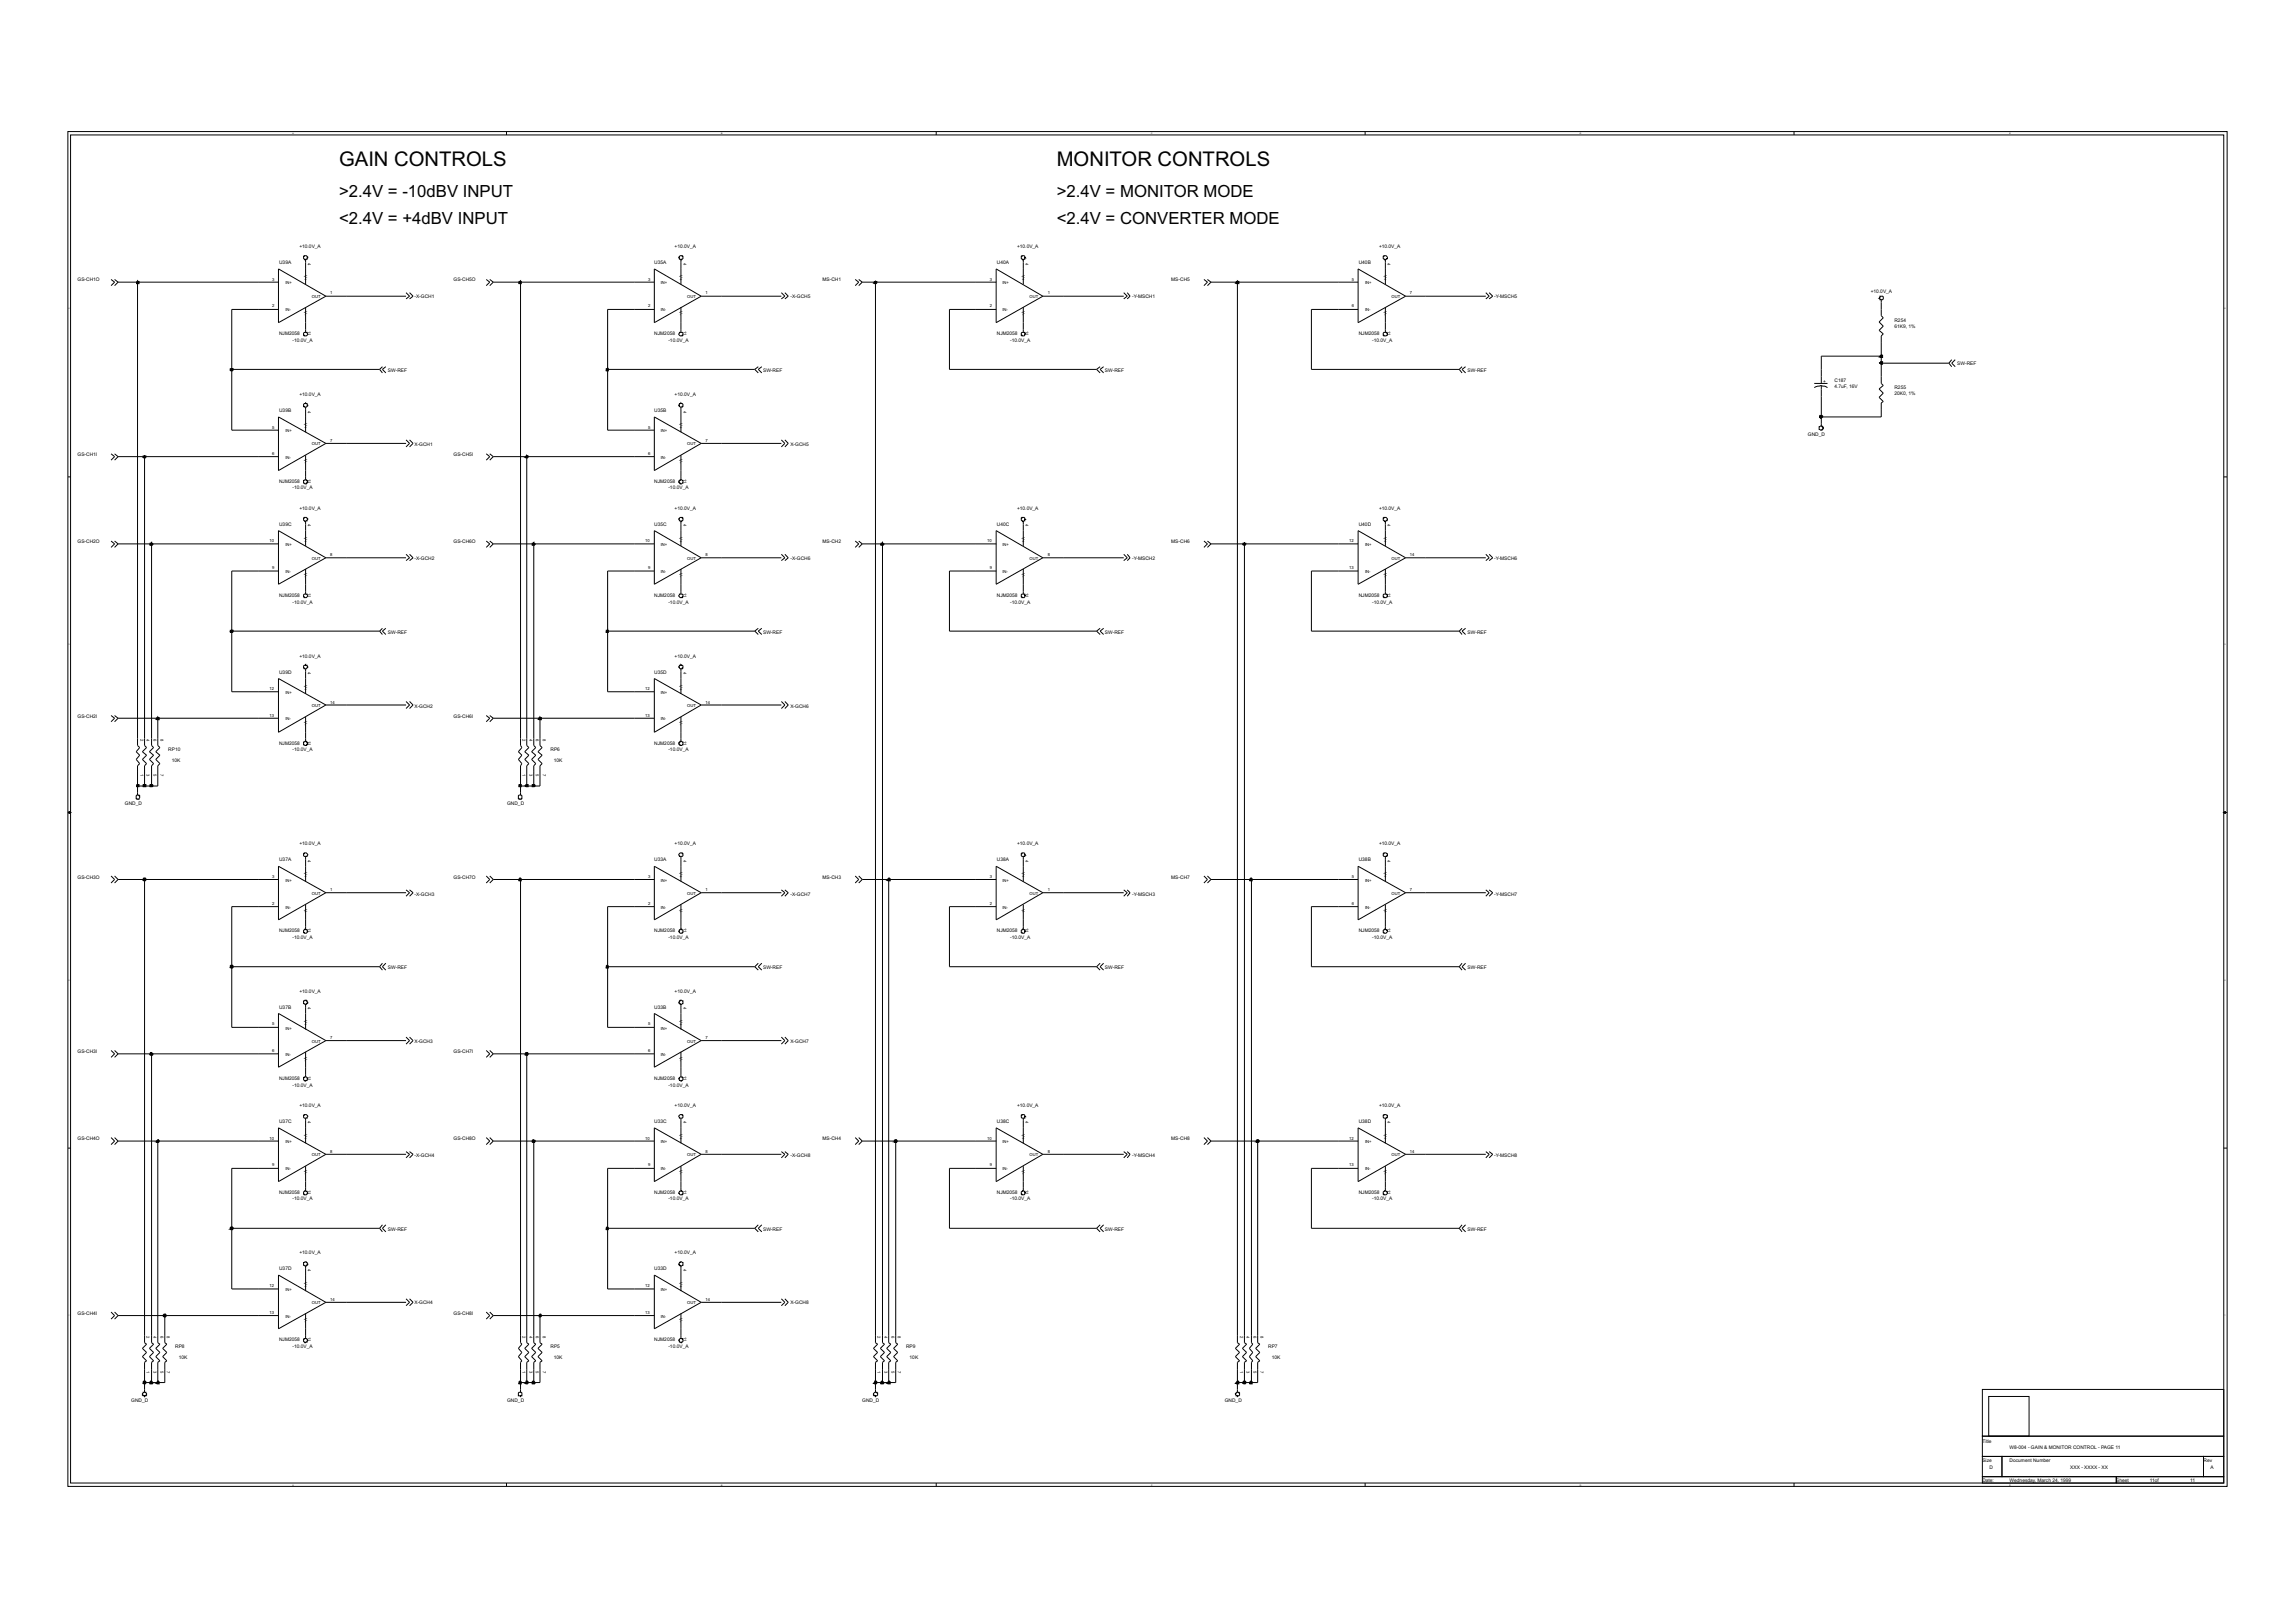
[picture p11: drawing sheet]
<svg xmlns="http://www.w3.org/2000/svg" width="210mm" height="148mm" viewBox="0 0 210 148" stroke-linecap="round" stroke-linejoin="round" font-family="sans-serif">
<defs><g id="words">
<g font-size="1.9" fill="#010202">
<text x="31" y="15.2">GAIN CONTROLS</text>
<text x="96.7" y="15.2">MONITOR CONTROLS</text>
</g>
<g font-size="1.5" fill="#010202">
<text x="31" y="20.5">&lt;2.4V = +4dBV INPUT</text>
<text x="31" y="18">&gt;2.4V = -10dBV INPUT</text>
<text x="96.7" y="18">&gt;2.4V = MONITOR MODE</text>
<text x="96.7" y="20.5">&lt;2.4V = CONVERTER MODE</text>
</g>
<g font-size=".4" fill="#010202">
<text x="27.4" y="22.7">+10.0V_A</text>
<text x="61.7" y="22.7">+10.0V_A</text>
<text x="93.1" y="22.7">+10.0V_A</text>
<text x="126.2" y="22.7">+10.0V_A</text>
<text x="7.1" y="25.7">GS-CH1O</text>
<text x="24.9" y="28.1">2</text>
<text x="24.9" y="25.7">3</text>
<text x="25.5" y="24.2">U39A</text>
<text x="26.1" y="28.5">IN-</text>
<text x="26.1" y="26">IN+</text>
<text x="27.8" y="25.2" transform="rotate(90 27.8 25.2)">V+</text>
<text x="27.8" y="28.5" transform="rotate(90 27.8 28.5)">V-</text>
<text x="28.2" y="24" transform="rotate(90 28.2 24)">4</text>
<text x="28.5" y="27.3">OUT</text>
<text x="30.2" y="26.9">1</text>
<text x="37.9" y="27.3">-X-GCH1</text>
<text x="41.5" y="25.7">GS-CH5O</text>
<text x="59.3" y="28.1">2</text>
<text x="59.3" y="25.7">3</text>
<text x="59.9" y="24.2">U35A</text>
<text x="60.5" y="28.5">IN-</text>
<text x="60.5" y="26">IN+</text>
<text x="62.2" y="25.2" transform="rotate(90 62.2 25.2)">V+</text>
<text x="62.2" y="28.5" transform="rotate(90 62.2 28.5)">V-</text>
<text x="62.6" y="24" transform="rotate(90 62.6 24)">4</text>
<text x="62.9" y="27.3">OUT</text>
<text x="64.5" y="26.9">1</text>
<text x="72.3" y="27.3">-X-GCH5</text>
<text x="75.3" y="25.7">MS-CH1</text>
<text x="90.6" y="28.1">2</text>
<text x="90.6" y="25.7">3</text>
<text x="91.2" y="24.2">U40A</text>
<text x="91.7" y="28.5">IN-</text>
<text x="91.7" y="26">IN+</text>
<text x="93.5" y="25.2" transform="rotate(90 93.5 25.2)">V+</text>
<text x="93.5" y="28.5" transform="rotate(90 93.5 28.5)">V-</text>
<text x="93.8" y="24" transform="rotate(90 93.8 24)">4</text>
<text x="94.2" y="27.3">OUT</text>
<text x="95.9" y="26.9">1</text>
<text x="103.6" y="27.3">-Y-MSCH1</text>
<text x="107.2" y="25.7">MS-CH5</text>
<text x="123.7" y="28.1">6</text>
<text x="123.7" y="25.7">5</text>
<text x="124.3" y="24.2">U40B</text>
<text x="124.9" y="28.5">IN-</text>
<text x="124.9" y="26">IN+</text>
<text x="126.6" y="25.2" transform="rotate(90 126.6 25.2)">V+</text>
<text x="126.6" y="28.5" transform="rotate(90 126.6 28.5)">V-</text>
<text x="127" y="24" transform="rotate(90 127 24)">4</text>
<text x="127.3" y="27.3">OUT</text>
<text x="129" y="26.9">7</text>
<text x="136.7" y="27.3">-Y-MSCH5</text>
<text x="171.2" y="26.8">+10.0V_A</text>
<text x="173.4" y="29.5">R254</text>
<text x="173.4" y="30">61K9, 1%</text>
<text x="25.5" y="30.7">NJM2058</text>
<text x="26.8" y="31.3">-10.0V_A</text>
<text x="28.2" y="30.3" transform="rotate(90 28.2 30.3)">11</text>
<text x="35.5" y="34">SW-REF</text>
<text x="59.9" y="30.7">NJM2058</text>
<text x="61.2" y="31.3">-10.0V_A</text>
<text x="62.6" y="30.3" transform="rotate(90 62.6 30.3)">11</text>
<text x="69.8" y="34">SW-REF</text>
<text x="91.2" y="30.7">NJM2058</text>
<text x="92.4" y="31.3">-10.0V_A</text>
<text x="93.8" y="30.3" transform="rotate(90 93.8 30.3)">11</text>
<text x="101.1" y="34">SW-REF</text>
<text x="124.3" y="30.7">NJM2058</text>
<text x="125.6" y="31.3">-10.0V_A</text>
<text x="127" y="30.3" transform="rotate(90 127 30.3)">11</text>
<text x="134.3" y="34">SW-REF</text>
<text x="166.8" y="35">+</text>
<text x="167.9" y="34.9">C187</text>
<text x="167.9" y="35.5">4.7uF, 16V</text>
<text x="173.4" y="35.6">R255</text>
<text x="179.1" y="33.4">SW-REF</text>
<text x="7.1" y="41.7">GS-CH1I</text>
<text x="24.9" y="41.6">6</text>
<text x="24.9" y="39.2">5</text>
<text x="25.5" y="37.7">U39B</text>
<text x="26.1" y="42">IN-</text>
<text x="26.1" y="39.5">IN+</text>
<text x="27.4" y="36.2">+10.0V_A</text>
<text x="27.8" y="38.7" transform="rotate(90 27.8 38.7)">V+</text>
<text x="28.2" y="37.6" transform="rotate(90 28.2 37.6)">4</text>
<text x="28.5" y="40.7">OUT</text>
<text x="30.2" y="40.4">7</text>
<text x="37.9" y="40.8">X-GCH1</text>
<text x="41.5" y="41.7">GS-CH5I</text>
<text x="59.3" y="41.6">6</text>
<text x="59.3" y="39.2">5</text>
<text x="59.9" y="37.7">U35B</text>
<text x="60.5" y="42">IN-</text>
<text x="60.5" y="39.5">IN+</text>
<text x="61.7" y="36.2">+10.0V_A</text>
<text x="62.2" y="38.7" transform="rotate(90 62.2 38.7)">V+</text>
<text x="62.6" y="37.6" transform="rotate(90 62.6 37.6)">4</text>
<text x="62.9" y="40.7">OUT</text>
<text x="64.5" y="40.4">7</text>
<text x="72.3" y="40.8">X-GCH5</text>
<text x="165.4" y="39.9">GND_D</text>
<text x="173.4" y="36.1">20K0, 1%</text>
<text x="25.5" y="44.2">NJM2058</text>
<text x="26.8" y="44.8">-10.0V_A</text>
<text x="27.4" y="46.6">+10.0V_A</text>
<text x="27.8" y="42" transform="rotate(90 27.8 42)">V-</text>
<text x="28.2" y="43.8" transform="rotate(90 28.2 43.8)">11</text>
<text x="28.2" y="48" transform="rotate(90 28.2 48)">4</text>
<text x="59.9" y="44.2">NJM2058</text>
<text x="61.2" y="44.8">-10.0V_A</text>
<text x="61.7" y="46.6">+10.0V_A</text>
<text x="62.2" y="42" transform="rotate(90 62.2 42)">V-</text>
<text x="62.6" y="43.8" transform="rotate(90 62.6 43.8)">11</text>
<text x="62.6" y="48" transform="rotate(90 62.6 48)">4</text>
<text x="93.1" y="46.6">+10.0V_A</text>
<text x="93.8" y="48" transform="rotate(90 93.8 48)">4</text>
<text x="126.2" y="46.6">+10.0V_A</text>
<text x="127" y="48" transform="rotate(90 127 48)">4</text>
<text x="7.1" y="49.7">GS-CH2O</text>
<text x="24.7" y="49.6">10</text>
<text x="24.9" y="52">9</text>
<text x="25.5" y="48.1">U39C</text>
<text x="26.1" y="52.4">IN-</text>
<text x="26.1" y="49.9">IN+</text>
<text x="27.8" y="49.1" transform="rotate(90 27.8 49.1)">V+</text>
<text x="27.8" y="52.4" transform="rotate(90 27.8 52.4)">V-</text>
<text x="28.5" y="51.2">OUT</text>
<text x="30.2" y="50.8">8</text>
<text x="37.9" y="51.2">-X-GCH2</text>
<text x="41.5" y="49.7">GS-CH6O</text>
<text x="59" y="49.6">10</text>
<text x="59.3" y="52">9</text>
<text x="59.9" y="48.1">U35C</text>
<text x="60.5" y="52.4">IN-</text>
<text x="60.5" y="49.9">IN+</text>
<text x="62.2" y="49.1" transform="rotate(90 62.2 49.1)">V+</text>
<text x="62.2" y="52.4" transform="rotate(90 62.2 52.4)">V-</text>
<text x="62.9" y="51.2">OUT</text>
<text x="64.5" y="50.8">8</text>
<text x="72.3" y="51.2">-X-GCH6</text>
<text x="75.3" y="49.7">MS-CH2</text>
<text x="90.3" y="49.6">10</text>
<text x="90.6" y="52">9</text>
<text x="91.2" y="48.1">U40C</text>
<text x="91.7" y="52.4">IN-</text>
<text x="91.7" y="49.9">IN+</text>
<text x="93.5" y="49.1" transform="rotate(90 93.5 49.1)">V+</text>
<text x="93.5" y="52.4" transform="rotate(90 93.5 52.4)">V-</text>
<text x="94.2" y="51.2">OUT</text>
<text x="95.9" y="50.8">8</text>
<text x="103.6" y="51.2">-Y-MSCH2</text>
<text x="107.2" y="49.7">MS-CH6</text>
<text x="123.4" y="52">13</text>
<text x="123.4" y="49.6">12</text>
<text x="124.3" y="48.1">U40D</text>
<text x="124.9" y="52.4">IN-</text>
<text x="124.9" y="49.9">IN+</text>
<text x="126.6" y="49.1" transform="rotate(90 126.6 49.1)">V+</text>
<text x="126.6" y="52.4" transform="rotate(90 126.6 52.4)">V-</text>
<text x="127.3" y="51.2">OUT</text>
<text x="129" y="50.8">14</text>
<text x="136.7" y="51.2">-Y-MSCH6</text>
<text x="25.5" y="54.6">NJM2058</text>
<text x="26.8" y="55.2">-10.0V_A</text>
<text x="28.2" y="54.2" transform="rotate(90 28.2 54.2)">11</text>
<text x="35.5" y="58">SW-REF</text>
<text x="59.9" y="54.6">NJM2058</text>
<text x="61.2" y="55.2">-10.0V_A</text>
<text x="62.6" y="54.2" transform="rotate(90 62.6 54.2)">11</text>
<text x="69.8" y="58">SW-REF</text>
<text x="91.2" y="54.6">NJM2058</text>
<text x="92.4" y="55.2">-10.0V_A</text>
<text x="93.8" y="54.2" transform="rotate(90 93.8 54.2)">11</text>
<text x="101.1" y="58">SW-REF</text>
<text x="124.3" y="54.6">NJM2058</text>
<text x="125.6" y="55.2">-10.0V_A</text>
<text x="127" y="54.2" transform="rotate(90 127 54.2)">11</text>
<text x="134.3" y="58">SW-REF</text>
<text x="7.1" y="65.6">GS-CH2I</text>
<text x="24.7" y="65.6">13</text>
<text x="24.7" y="63.2">12</text>
<text x="25.5" y="61.6">U39D</text>
<text x="26.1" y="65.9">IN-</text>
<text x="26.1" y="63.5">IN+</text>
<text x="27.4" y="60.2">+10.0V_A</text>
<text x="27.8" y="62.6" transform="rotate(90 27.8 62.6)">V+</text>
<text x="27.8" y="66" transform="rotate(90 27.8 66)">V-</text>
<text x="28.2" y="61.5" transform="rotate(90 28.2 61.5)">4</text>
<text x="28.5" y="64.7">OUT</text>
<text x="30.2" y="64.4">14</text>
<text x="37.9" y="64.7">X-GCH2</text>
<text x="41.5" y="65.6">GS-CH6I</text>
<text x="59" y="65.6">13</text>
<text x="59" y="63.2">12</text>
<text x="59.9" y="61.6">U35D</text>
<text x="60.5" y="65.9">IN-</text>
<text x="60.5" y="63.5">IN+</text>
<text x="61.7" y="60.2">+10.0V_A</text>
<text x="62.2" y="62.6" transform="rotate(90 62.2 62.6)">V+</text>
<text x="62.2" y="66" transform="rotate(90 62.2 66)">V-</text>
<text x="62.6" y="61.5" transform="rotate(90 62.6 61.5)">4</text>
<text x="62.9" y="64.7">OUT</text>
<text x="64.5" y="64.4">14</text>
<text x="72.3" y="64.7">X-GCH6</text>
<text x="12.8" y="67.6" transform="rotate(90 12.8 67.6)">2</text>
<text x="12.8" y="70.8" transform="rotate(90 12.8 70.8)">1</text>
<text x="13.4" y="67.6" transform="rotate(90 13.4 67.6)">4</text>
<text x="13.4" y="70.8" transform="rotate(90 13.4 70.8)">3</text>
<text x="14.1" y="67.6" transform="rotate(90 14.1 67.6)">6</text>
<text x="14.1" y="70.8" transform="rotate(90 14.1 70.8)">5</text>
<text x="14.7" y="67.6" transform="rotate(90 14.7 67.6)">8</text>
<text x="14.7" y="70.8" transform="rotate(90 14.7 70.8)">7</text>
<text x="15.4" y="68.7">RP10</text>
<text x="15.7" y="69.7">10K</text>
<text x="25.5" y="68.1">NJM2058</text>
<text x="26.8" y="68.7">-10.0V_A</text>
<text x="28.2" y="67.7" transform="rotate(90 28.2 67.7)">11</text>
<text x="47.8" y="67.6" transform="rotate(90 47.8 67.6)">2</text>
<text x="47.8" y="70.8" transform="rotate(90 47.8 70.8)">1</text>
<text x="48.5" y="67.6" transform="rotate(90 48.5 67.6)">4</text>
<text x="48.5" y="70.8" transform="rotate(90 48.5 70.8)">3</text>
<text x="49" y="67.6" transform="rotate(90 49 67.6)">6</text>
<text x="49" y="70.8" transform="rotate(90 49 70.8)">5</text>
<text x="49.7" y="67.6" transform="rotate(90 49.7 67.6)">8</text>
<text x="49.7" y="70.8" transform="rotate(90 49.7 70.8)">7</text>
<text x="50.4" y="68.7">RP6</text>
<text x="50.7" y="69.7">10K</text>
<text x="59.9" y="68.1">NJM2058</text>
<text x="61.2" y="68.7">-10.0V_A</text>
<text x="62.6" y="67.7" transform="rotate(90 62.6 67.7)">11</text>
<text x="11.4" y="73.6">GND_D</text>
<text x="27.4" y="77.3">+10.0V_A</text>
<text x="46.4" y="73.6">GND_D</text>
<text x="61.7" y="77.3">+10.0V_A</text>
<text x="93.1" y="77.3">+10.0V_A</text>
<text x="126.2" y="77.3">+10.0V_A</text>
<text x="7.1" y="80.4">GS-CH3O</text>
<text x="24.9" y="82.7">2</text>
<text x="24.9" y="80.3">3</text>
<text x="25.5" y="78.8">U37A</text>
<text x="26.1" y="83.1">IN-</text>
<text x="26.1" y="80.6">IN+</text>
<text x="27.8" y="79.8" transform="rotate(90 27.8 79.8)">V+</text>
<text x="27.8" y="83.1" transform="rotate(90 27.8 83.1)">V-</text>
<text x="28.2" y="78.7" transform="rotate(90 28.2 78.7)">4</text>
<text x="28.5" y="81.8">OUT</text>
<text x="30.2" y="81.5">1</text>
<text x="37.9" y="81.9">-X-GCH3</text>
<text x="41.5" y="80.4">GS-CH7O</text>
<text x="59.3" y="82.7">2</text>
<text x="59.3" y="80.3">3</text>
<text x="59.9" y="78.8">U33A</text>
<text x="60.5" y="83.1">IN-</text>
<text x="60.5" y="80.6">IN+</text>
<text x="62.2" y="79.8" transform="rotate(90 62.2 79.8)">V+</text>
<text x="62.2" y="83.1" transform="rotate(90 62.2 83.1)">V-</text>
<text x="62.6" y="78.7" transform="rotate(90 62.6 78.7)">4</text>
<text x="62.9" y="81.8">OUT</text>
<text x="64.5" y="81.5">1</text>
<text x="72.3" y="81.9">-X-GCH7</text>
<text x="75.3" y="80.4">MS-CH3</text>
<text x="90.6" y="82.7">2</text>
<text x="90.6" y="80.3">3</text>
<text x="91.2" y="78.8">U38A</text>
<text x="91.7" y="83.1">IN-</text>
<text x="91.7" y="80.6">IN+</text>
<text x="93.5" y="79.8" transform="rotate(90 93.5 79.8)">V+</text>
<text x="93.5" y="83.1" transform="rotate(90 93.5 83.1)">V-</text>
<text x="93.8" y="78.7" transform="rotate(90 93.8 78.7)">4</text>
<text x="94.2" y="81.8">OUT</text>
<text x="95.9" y="81.5">1</text>
<text x="103.6" y="81.9">-Y-MSCH3</text>
<text x="107.2" y="80.4">MS-CH7</text>
<text x="123.7" y="82.7">6</text>
<text x="123.7" y="80.3">5</text>
<text x="124.3" y="78.8">U38B</text>
<text x="124.9" y="83.1">IN-</text>
<text x="124.9" y="80.6">IN+</text>
<text x="126.6" y="79.8" transform="rotate(90 126.6 79.8)">V+</text>
<text x="126.6" y="83.1" transform="rotate(90 126.6 83.1)">V-</text>
<text x="127" y="78.7" transform="rotate(90 127 78.7)">4</text>
<text x="127.3" y="81.8">OUT</text>
<text x="129" y="81.5">7</text>
<text x="136.7" y="81.9">-Y-MSCH7</text>
<text x="25.5" y="85.3">NJM2058</text>
<text x="26.8" y="85.9">-10.0V_A</text>
<text x="28.2" y="84.9" transform="rotate(90 28.2 84.9)">11</text>
<text x="35.5" y="88.7">SW-REF</text>
<text x="59.9" y="85.3">NJM2058</text>
<text x="61.2" y="85.9">-10.0V_A</text>
<text x="62.6" y="84.9" transform="rotate(90 62.6 84.9)">11</text>
<text x="69.8" y="88.7">SW-REF</text>
<text x="91.2" y="85.3">NJM2058</text>
<text x="92.4" y="85.9">-10.0V_A</text>
<text x="93.8" y="84.9" transform="rotate(90 93.8 84.9)">11</text>
<text x="101.1" y="88.7">SW-REF</text>
<text x="124.3" y="85.3">NJM2058</text>
<text x="125.6" y="85.9">-10.0V_A</text>
<text x="127" y="84.9" transform="rotate(90 127 84.9)">11</text>
<text x="134.3" y="88.7">SW-REF</text>
<text x="24.9" y="93.8">5</text>
<text x="25.5" y="92.3">U37B</text>
<text x="26.1" y="94.2">IN+</text>
<text x="27.4" y="90.8">+10.0V_A</text>
<text x="27.8" y="93.3" transform="rotate(90 27.8 93.3)">V+</text>
<text x="28.2" y="92.1" transform="rotate(90 28.2 92.1)">4</text>
<text x="28.5" y="95.4">OUT</text>
<text x="30.2" y="95.1">7</text>
<text x="37.9" y="95.4">X-GCH3</text>
<text x="59.3" y="93.8">5</text>
<text x="59.9" y="92.3">U33B</text>
<text x="60.5" y="94.2">IN+</text>
<text x="61.7" y="90.8">+10.0V_A</text>
<text x="62.2" y="93.3" transform="rotate(90 62.2 93.3)">V+</text>
<text x="62.6" y="92.1" transform="rotate(90 62.6 92.1)">4</text>
<text x="62.9" y="95.4">OUT</text>
<text x="64.5" y="95.1">7</text>
<text x="72.3" y="95.4">X-GCH7</text>
<text x="7.1" y="96.3">GS-CH3I</text>
<text x="24.9" y="96.3">6</text>
<text x="25.5" y="98.8">NJM2058</text>
<text x="26.1" y="96.6">IN-</text>
<text x="26.8" y="99.4">-10.0V_A</text>
<text x="27.4" y="101.3">+10.0V_A</text>
<text x="27.8" y="96.7" transform="rotate(90 27.8 96.7)">V-</text>
<text x="28.2" y="98.4" transform="rotate(90 28.2 98.4)">11</text>
<text x="41.5" y="96.3">GS-CH7I</text>
<text x="59.3" y="96.3">6</text>
<text x="59.9" y="98.8">NJM2058</text>
<text x="60.5" y="96.6">IN-</text>
<text x="61.2" y="99.4">-10.0V_A</text>
<text x="61.7" y="101.3">+10.0V_A</text>
<text x="62.2" y="96.7" transform="rotate(90 62.2 96.7)">V-</text>
<text x="62.6" y="98.4" transform="rotate(90 62.6 98.4)">11</text>
<text x="93.1" y="101.3">+10.0V_A</text>
<text x="126.2" y="101.3">+10.0V_A</text>
<text x="7.1" y="104.3">GS-CH4O</text>
<text x="24.7" y="104.3">10</text>
<text x="24.9" y="106.7">9</text>
<text x="25.5" y="102.7">U37C</text>
<text x="26.1" y="107">IN-</text>
<text x="26.1" y="104.6">IN+</text>
<text x="27.8" y="103.7" transform="rotate(90 27.8 103.7)">V+</text>
<text x="27.8" y="107.1" transform="rotate(90 27.8 107.1)">V-</text>
<text x="28.2" y="102.6" transform="rotate(90 28.2 102.6)">4</text>
<text x="28.5" y="105.8">OUT</text>
<text x="30.2" y="105.5">8</text>
<text x="37.9" y="105.8">-X-GCH4</text>
<text x="41.5" y="104.3">GS-CH8O</text>
<text x="59" y="104.3">10</text>
<text x="59.3" y="106.7">9</text>
<text x="59.9" y="102.7">U33C</text>
<text x="60.5" y="107">IN-</text>
<text x="60.5" y="104.6">IN+</text>
<text x="62.2" y="103.7" transform="rotate(90 62.2 103.7)">V+</text>
<text x="62.2" y="107.1" transform="rotate(90 62.2 107.1)">V-</text>
<text x="62.6" y="102.6" transform="rotate(90 62.6 102.6)">4</text>
<text x="62.9" y="105.8">OUT</text>
<text x="64.5" y="105.5">8</text>
<text x="72.3" y="105.8">-X-GCH8</text>
<text x="75.3" y="104.3">MS-CH4</text>
<text x="90.3" y="104.3">10</text>
<text x="90.6" y="106.7">9</text>
<text x="91.2" y="102.7">U38C</text>
<text x="91.7" y="107">IN-</text>
<text x="91.7" y="104.6">IN+</text>
<text x="93.5" y="103.7" transform="rotate(90 93.5 103.7)">V+</text>
<text x="93.5" y="107.1" transform="rotate(90 93.5 107.1)">V-</text>
<text x="93.8" y="102.6" transform="rotate(90 93.8 102.6)">4</text>
<text x="94.2" y="105.8">OUT</text>
<text x="95.9" y="105.5">8</text>
<text x="103.6" y="105.8">-Y-MSCH4</text>
<text x="107.2" y="104.3">MS-CH8</text>
<text x="123.4" y="106.7">13</text>
<text x="123.4" y="104.3">12</text>
<text x="124.3" y="102.7">U38D</text>
<text x="124.9" y="107">IN-</text>
<text x="124.9" y="104.6">IN+</text>
<text x="126.6" y="103.7" transform="rotate(90 126.6 103.7)">V+</text>
<text x="126.6" y="107.1" transform="rotate(90 126.6 107.1)">V-</text>
<text x="127" y="102.6" transform="rotate(90 127 102.6)">4</text>
<text x="127.3" y="105.8">OUT</text>
<text x="129" y="105.5">14</text>
<text x="136.7" y="105.8">-Y-MSCH8</text>
<text x="25.5" y="109.2">NJM2058</text>
<text x="26.8" y="109.8">-10.0V_A</text>
<text x="28.2" y="108.8" transform="rotate(90 28.2 108.8)">11</text>
<text x="35.5" y="112.6">SW-REF</text>
<text x="59.9" y="109.2">NJM2058</text>
<text x="61.2" y="109.8">-10.0V_A</text>
<text x="62.6" y="108.8" transform="rotate(90 62.6 108.8)">11</text>
<text x="69.8" y="112.6">SW-REF</text>
<text x="91.2" y="109.2">NJM2058</text>
<text x="92.4" y="109.8">-10.0V_A</text>
<text x="93.8" y="108.8" transform="rotate(90 93.8 108.8)">11</text>
<text x="101.1" y="112.6">SW-REF</text>
<text x="124.3" y="109.2">NJM2058</text>
<text x="125.6" y="109.8">-10.0V_A</text>
<text x="127" y="108.8" transform="rotate(90 127 108.8)">11</text>
<text x="134.3" y="112.6">SW-REF</text>
<text x="24.7" y="117.7">12</text>
<text x="25.5" y="116.2">U37D</text>
<text x="26.1" y="118.1">IN+</text>
<text x="27.4" y="114.7">+10.0V_A</text>
<text x="27.8" y="117.3" transform="rotate(90 27.8 117.3)">V+</text>
<text x="28.2" y="116.1" transform="rotate(90 28.2 116.1)">4</text>
<text x="28.5" y="119.3">OUT</text>
<text x="30.2" y="119">14</text>
<text x="37.9" y="119.3">X-GCH4</text>
<text x="59" y="117.7">12</text>
<text x="59.9" y="116.2">U33D</text>
<text x="60.5" y="118.1">IN+</text>
<text x="61.7" y="114.7">+10.0V_A</text>
<text x="62.2" y="117.3" transform="rotate(90 62.2 117.3)">V+</text>
<text x="62.6" y="116.1" transform="rotate(90 62.6 116.1)">4</text>
<text x="62.9" y="119.3">OUT</text>
<text x="64.5" y="119">14</text>
<text x="72.3" y="119.3">X-GCH8</text>
<text x="7.1" y="120.3">GS-CH4I</text>
<text x="13.4" y="122.2" transform="rotate(90 13.4 122.2)">2</text>
<text x="13.4" y="125.4" transform="rotate(90 13.4 125.4)">1</text>
<text x="14.1" y="122.2" transform="rotate(90 14.1 122.2)">4</text>
<text x="14.1" y="125.4" transform="rotate(90 14.1 125.4)">3</text>
<text x="14.7" y="122.2" transform="rotate(90 14.7 122.2)">6</text>
<text x="14.7" y="125.4" transform="rotate(90 14.7 125.4)">5</text>
<text x="15.3" y="122.2" transform="rotate(90 15.3 122.2)">8</text>
<text x="15.3" y="125.4" transform="rotate(90 15.3 125.4)">7</text>
<text x="16" y="123.3">RP8</text>
<text x="16.4" y="124.3">10K</text>
<text x="24.7" y="120.2">13</text>
<text x="25.5" y="122.7">NJM2058</text>
<text x="26.1" y="120.5">IN-</text>
<text x="26.8" y="123.3">-10.0V_A</text>
<text x="27.8" y="120.6" transform="rotate(90 27.8 120.6)">V-</text>
<text x="28.2" y="122.3" transform="rotate(90 28.2 122.3)">11</text>
<text x="41.5" y="120.3">GS-CH8I</text>
<text x="47.8" y="122.2" transform="rotate(90 47.8 122.2)">2</text>
<text x="47.8" y="125.4" transform="rotate(90 47.8 125.4)">1</text>
<text x="48.5" y="122.2" transform="rotate(90 48.5 122.2)">4</text>
<text x="48.5" y="125.4" transform="rotate(90 48.5 125.4)">3</text>
<text x="49" y="122.2" transform="rotate(90 49 122.2)">6</text>
<text x="49" y="125.4" transform="rotate(90 49 125.4)">5</text>
<text x="49.7" y="122.2" transform="rotate(90 49.7 122.2)">8</text>
<text x="49.7" y="125.4" transform="rotate(90 49.7 125.4)">7</text>
<text x="50.4" y="123.3">RP5</text>
<text x="50.7" y="124.3">10K</text>
<text x="59" y="120.2">13</text>
<text x="59.9" y="122.7">NJM2058</text>
<text x="60.5" y="120.5">IN-</text>
<text x="61.2" y="123.3">-10.0V_A</text>
<text x="62.2" y="120.6" transform="rotate(90 62.2 120.6)">V-</text>
<text x="62.6" y="122.3" transform="rotate(90 62.6 122.3)">11</text>
<text x="80.3" y="122.2" transform="rotate(90 80.3 122.2)">2</text>
<text x="80.3" y="125.4" transform="rotate(90 80.3 125.4)">1</text>
<text x="80.9" y="122.2" transform="rotate(90 80.9 122.2)">4</text>
<text x="80.9" y="125.4" transform="rotate(90 80.9 125.4)">3</text>
<text x="81.6" y="122.2" transform="rotate(90 81.6 122.2)">6</text>
<text x="81.6" y="125.4" transform="rotate(90 81.6 125.4)">5</text>
<text x="82.1" y="122.2" transform="rotate(90 82.1 122.2)">8</text>
<text x="82.1" y="125.4" transform="rotate(90 82.1 125.4)">7</text>
<text x="82.9" y="123.3">RP9</text>
<text x="83.2" y="124.3">10K</text>
<text x="113.5" y="122.2" transform="rotate(90 113.5 122.2)">2</text>
<text x="113.5" y="125.4" transform="rotate(90 113.5 125.4)">1</text>
<text x="114.1" y="122.2" transform="rotate(90 114.1 122.2)">4</text>
<text x="114.1" y="125.4" transform="rotate(90 114.1 125.4)">3</text>
<text x="114.7" y="122.2" transform="rotate(90 114.7 122.2)">6</text>
<text x="114.7" y="125.4" transform="rotate(90 114.7 125.4)">5</text>
<text x="115.3" y="122.2" transform="rotate(90 115.3 122.2)">8</text>
<text x="115.3" y="125.4" transform="rotate(90 115.3 125.4)">7</text>
<text x="116" y="123.3">RP7</text>
<text x="116.4" y="124.3">10K</text>
<text x="12" y="128.2">GND_D</text>
<text x="46.4" y="128.2">GND_D</text>
<text x="78.9" y="128.2">GND_D</text>
<text x="112.1" y="128.2">GND_D</text>
<text x="181.4" y="131.9">Title</text>
<text x="181.4" y="133.7">Size</text>
<text x="181.4" y="135.6">Date:</text>
<text x="182" y="134.4">D</text>
<text x="183.9" y="132.5">W8-004 - GAIN &amp; MONITOR CONTROL - PAGE 11</text>
<text x="183.9" y="135.6">Wednesday, March 24, 1999</text>
<text x="183.9" y="133.7">Document Number</text>
<text x="189.4" y="134.4">XXX - XXXX - XX</text>
<text x="193.6" y="135.6">Sheet</text>
<text x="196.7" y="135.6">11of</text>
<text x="200.4" y="135.6">11</text>
<text x="201.6" y="133.7">Rev</text>
<text x="202.3" y="134.4">A</text>
</g>
</g></defs>
<path d="M6.2 12h197.6v124h-197.6zM6.5 12.3h197v123.4h-197zM46.3 12v.3M85.7 12v.3M124.9 12v.3M164.2 12v.3M6.2 43.6h.3M203.5 43.6h.3M46.3 135.7v.3M85.7 135.7v.3M124.9 135.7v.3M164.2 135.7v.3" fill="none" stroke="#010202" stroke-width=".09"/>
<path d="M6.3 74.3h.2l-.2 .1z" fill="#010202"/>
<path d="M6.3 74.3h.2l-.2 .1z" fill="none" stroke="#010202" stroke-width=".09"/>
<path d="M203.5 74.3h.1v.1z" fill="#010202"/>
<path d="M6.2 74.3h.3M203.5 74.3h.1v.1zM203.5 74.3h.3" fill="none" stroke="#010202" stroke-width=".09"/>
<path d="M6.3 74.3h.2l-.2 .1z" fill="#010202"/>
<path d="M6.3 74.3h.2l-.2 .1z" fill="none" stroke="#010202" stroke-width=".09"/>
<path d="M203.5 74.3h.1v.1z" fill="#010202"/>
<path d="M203.5 74.3h.1v.1zM6.2 105h.3M203.5 105h.3" fill="none" stroke="#010202" stroke-width=".09"/>
<path d="M6.3 74.3h.2l-.2 .1z" fill="#010202"/>
<path d="M6.3 74.3h.2l-.2 .1z" fill="none" stroke="#010202" stroke-width=".09"/>
<path d="M203.5 74.3h.1v.1z" fill="#010202"/>
<g fill="none" stroke="#010202" stroke-width=".09">
<path d="M23.7 28.3h1.8M23.7 25.8h1.8M23.7 39.3h1.8M25.5 24.6l4.3 2.5-4.3 2.4zM25.5 38.1l4.3 2.5-4.3 2.4zM28 24v2M28 28.1v2.1M28 37.5v2M29.8 27.1h1.9M58 28.3h1.9M58 25.8h1.9M58 39.3h1.9"/>
<path d="M59.9 24.6l4.3 2.5-4.3 2.4zM59.9 38.1l4.3 2.5-4.3 2.4zM62.3 24v2M62.3 28.1v2.1M62.3 37.5v2M64.2 27.1h1.8M78.9 25.8h1.2M89.3 28.3h1.9M89.3 25.8h1.9M91.2 24.6l4.2 2.5-4.2 2.4zM93.6 24v2M93.6 28.1v2.1"/>
<path d="M95.4 27.1h7.4M110.8 25.8h2.4M122.5 28.3h1.8M122.5 25.8h1.8M124.3 24.6l4.3 2.5-4.3 2.4zM126.8 24v2M126.8 28.1v2.1M128.6 27.1h7.4M166 35.1h1.2M166.7 35.3l.5 .2M166.7 35.3l-.7 .2M166.7 33.8v1.3"/>
<path d="M172.1 28.3v.6l.2 .2-.4 .4 .4 .3-.4 .4 .4 .3-.2 .2v.7M172.1 34.4v.7l.2 .2-.4 .3 .4 .4-.4 .3 .4 .4-.2 .2v1.2h-5.4v-2.8M23.7 52.2h1.8M23.7 49.7h1.8M23.7 41.8h1.8M25.5 48.5l4.3 2.5-4.3 2.4zM28 41.6v2M28 48v1.9M28 52v2.1M29.8 51h1.9M29.8 40.6h1.9M58 52.2h1.9"/>
<path d="M58 49.7h1.9M58 41.8h1.9M59.9 48.5l4.3 2.5-4.3 2.4zM62.3 41.6v2M62.3 48v1.9M62.3 52v2.1M64.2 51h1.8M64.2 40.6h1.8M78.9 49.7h1.9M89.3 52.2h1.9M89.3 49.7h1.9M91.2 48.5l4.2 2.5-4.2 2.4z"/>
<path d="M93.6 48v1.9M93.6 52v2.1M95.4 51h7.4M110.8 49.7h3.1M122.5 52.2h1.8M122.5 49.7h1.8M124.3 48.5l4.3 2.5-4.3 2.4zM126.8 48v1.9M126.8 52v2.1M128.6 51h7.4M12.6 67.6v.6l.2 .2-.3 .4 .3 .3-.3 .4 .3 .3-.2 .2v.6M13.2 67.6v.6l.2 .2-.4 .4 .4 .3-.4 .4 .4 .3-.2 .2v.6"/>
<path d="M13.9 67.6v.6l.2 .2-.4 .4 .4 .3-.4 .4 .4 .3-.2 .2v.6M14.4 67.6v.6l.2 .2-.3 .4 .3 .3-.3 .4 .3 .3-.2 .2v.6M23.7 65.7h1.8M23.7 63.3h1.8M25.5 62.1l4.3 2.4-4.3 2.5zM25.5 79.2l4.3 2.5-4.3 2.4zM28 61.4v2.1M28 65.6v2M28 78.6v2M29.8 64.5h1.9M47.6 67.6v.6l.2 .2-.4 .4 .4 .3-.4 .4 .4 .3-.2 .2v.6M48.2 67.6v.6l.2 .2-.4 .4 .4 .3-.4 .4 .4 .3-.2 .2v.6"/>
<path d="M48.8 67.6v.6l.2 .2-.4 .4 .4 .3-.4 .4 .4 .3-.2 .2v.6M49.4 67.6v.6l.2 .2-.4 .4 .4 .3-.4 .4 .4 .3-.2 .2v.6M58 65.7h1.9M58 63.3h1.9M59.9 62.1l4.3 2.4-4.3 2.5zM59.9 79.2l4.3 2.5-4.3 2.4zM62.3 61.4v2.1M62.3 65.6v2M62.3 78.6v2M64.2 64.5h1.8M91.2 79.2l4.2 2.5-4.2 2.4zM93.6 78.6v2"/>
<path d="M124.3 79.2l4.3 2.5-4.3 2.4zM126.8 78.6v2M203.5 74.3h.1v.1zM10.8 80.4h2.4M10.8 96.4h3.1M23.7 82.9h1.8M23.7 80.4h1.8M23.7 96.4h1.8M23.7 94h1.8M25.5 92.7l4.3 2.5-4.3 2.4zM28 82.7v2M28 92.1v2.1"/>
<path d="M28 96.2v2M29.8 81.7h7.4M29.8 95.2h7.4M45.1 80.4h2.5M45.1 96.4h3.1M58 82.9h1.9M58 80.4h1.9M58 96.4h1.9M58 94h1.9M59.9 92.7l4.3 2.5-4.3 2.4zM62.3 82.7v2M62.3 92.1v2.1"/>
<path d="M62.3 96.2v2M64.2 81.7h7.3M64.2 95.2h7.3M89.3 82.9h1.9M89.3 80.4h1.9M93.6 82.7v2M95.4 81.7h7.4M110.8 80.4h3.7M122.5 82.9h1.8M122.5 80.4h1.8M126.8 82.7v2M128.6 81.7h7.4"/>
<path d="M10.8 104.4h3.6M23.7 106.9h1.8M23.7 104.4h1.8M23.7 117.9h1.8M25.5 103.2l4.3 2.4-4.3 2.5zM25.5 116.6l4.3 2.5-4.3 2.4zM28 102.5v2.1M28 106.7v2M28 116.1v2M29.8 105.6h7.4M29.8 119.1h7.4M45.1 104.4h3.7"/>
<path d="M58 106.9h1.9M58 104.4h1.9M58 117.9h1.9M59.9 103.2l4.3 2.4-4.3 2.5zM59.9 116.6l4.3 2.5-4.3 2.4zM62.3 102.5v2.1M62.3 106.7v2M62.3 116.1v2M64.2 105.6h7.3M64.2 119.1h7.3M78.9 104.4h3.1M89.3 106.9h1.9"/>
<path d="M89.3 104.4h1.9M91.2 103.2l4.2 2.4-4.2 2.5zM93.6 102.5v2.1M93.6 106.7v2M95.4 105.6h7.4M110.8 104.4h4.3M122.5 106.9h1.8M122.5 104.4h1.8M124.3 103.2l4.3 2.4-4.3 2.5zM126.8 102.5v2.1M126.8 106.7v2M128.6 105.6h7.4"/>
<path d="M10.8 120.3h4.3M13.2 122.2v.6l.2 .2-.4 .3 .4 .4-.4 .4 .4 .4-.2 .1v.6M13.9 122.2v.6l.2 .2-.4 .3 .4 .4-.4 .4 .4 .4-.2 .1v.6M14.4 122.2v.6l.2 .2-.3 .3 .3 .4-.3 .4 .3 .4-.2 .1v.6M15.1 122.2v.6l.2 .2-.4 .3 .4 .4-.4 .4 .4 .4-.2 .1v.6M23.7 120.3h1.8M28 120.1v2.1M45.1 120.3h4.3M47.6 122.2v.6l.2 .2-.4 .3 .4 .4-.4 .4 .4 .4-.2 .1v.6M48.2 122.2v.6l.2 .2-.4 .3 .4 .4-.4 .4 .4 .4-.2 .1v.6M48.8 122.2v.6l.2 .2-.4 .3 .4 .4-.4 .4 .4 .4-.2 .1v.6M49.4 122.2v.6l.2 .2-.4 .3 .4 .4-.4 .4 .4 .4-.2 .1v.6"/>
<path d="M58 120.3h1.9M62.3 120.1v2.1M80.1 122.2v.6l.2 .2-.4 .3 .4 .4-.4 .4 .4 .4-.2 .1v.6M80.8 122.2v.6l.1 .2-.3 .3 .3 .4-.3 .4 .3 .4-.1 .1v.6M81.3 122.2v.6l.2 .2-.4 .3 .4 .4-.4 .4 .4 .4-.2 .1v.6M82 122.2v.6l.1 .2-.3 .3 .3 .4-.3 .4 .3 .4-.1 .1v.6M113.2 122.2v.6l.2 .2-.4 .3 .4 .4-.4 .4 .4 .4-.2 .1v.6M113.9 122.2v.6l.2 .2-.4 .3 .4 .4-.4 .4 .4 .4-.2 .1v.6M114.5 122.2v.6l.1 .2-.3 .3 .3 .4-.3 .4 .3 .4-.1 .1v.6M115.1 122.2v.6l.2 .2-.4 .3 .4 .4-.4 .4 .4 .4-.2 .1v.6M181.4 127.1h22.1v4.3h-22.1zM181.4 131.4h22.1v1.8h-22.1z"/>
<path d="M181.4 133.2h1.8v1.9h-1.8zM181.4 135.1h12.2v.6h-12.2zM183.2 133.2h18.4v1.9h-18.4zM193.6 135.1h9.9v.6h-9.9zM201.6 133.2h1.9v1.9h-1.9z"/>
</g>
<path d="M166.5 38h.2a.14 .14 0 0 1 0 .2 .14 .14 0 0 1-.2 0l.2-.1h-.2z" fill="#010202"/>
<g fill="none" stroke="#010202" stroke-width=".09">
<path d="M10.8 25.8h1.8M31.7 27.1h5.5M45.1 25.8h2.5M66 27.1h5.5M166.5 38h.2a.14 .14 0 0 1 0 .2 .14 .14 0 0 1-.2 0l.2-.1h-.2zM166.7 38.1v.6M172.1 27.7v.6M10.8 49.7h3.1M10.8 41.8h2.4M31.7 51h5.5M31.7 40.6h5.5M45.1 49.7h3.7"/>
<path d="M45.1 41.8h3.1M66 51h5.5M66 40.6h5.5M10.8 65.7h3.6M12.6 70.6v1.3h.6M31.7 64.5h5.5M45.1 65.7h4.3M66 64.5h5.5"/>
</g>
<path d="M12.5 71.8h.2v.2h-.2l.1-.1z" fill="#010202"/>
<path d="M12.5 71.8h.2v.2h-.2l.1-.1zM12.6 71.9v.6M13.9 70.6v1.3M14.4 70.6v1.3" fill="none" stroke="#010202" stroke-width=".09"/>
<path d="M13.7 71.8h.2l.1 .1-.3 .1 .2-.1h-.2z" fill="#010202"/>
<path d="M13.2 70.6v1.3M13.7 71.8h.2l.1 .1-.3 .1 .2-.1h-.2zM13.9 71.9h.5" fill="none" stroke="#010202" stroke-width=".09"/>
<path d="M13.1 71.8h.3v.2h-.3l.1-.1h-.1z" fill="#010202"/>
<path d="M13.1 71.8h.3v.2h-.3l.1-.1h-.1zM13.2 71.9h.7M14.4 65.7v1.9" fill="none" stroke="#010202" stroke-width=".09"/>
<path d="M14.4 65.6h.2v.2h-.3l.1-.1-.1 .1z" fill="#010202"/>
<path d="M13.9 49.7v17.9M14.4 65.6h.2v.2h-.3l.1-.1-.1 .1zM14.4 65.7h9.3" fill="none" stroke="#010202" stroke-width=".09"/>
<path d="M13.7 49.7l.2-.1 .1 .2-.3 .1 .2-.2-.2 .1z" fill="#010202"/>
<path d="M12.6 25.8v41.8M13.7 49.7l.2-.1 .1 .2-.3 .1 .2-.2-.2 .1zM13.9 49.7h9.8" fill="none" stroke="#010202" stroke-width=".09"/>
<path d="M12.6 25.7h.1v.2h-.2z" fill="#010202"/>
<path d="M12.6 25.7h.1v.2h-.2zM13.2 41.8v25.8" fill="none" stroke="#010202" stroke-width=".09"/>
<path d="M13.1 41.7l.1-.1 .2 .1v.1l-.2 .1-.1-.1h.1h-.1z" fill="#010202"/>
<path d="M12.6 25.8h11.1M13.1 41.7l.1-.1 .2 .1v.1l-.2 .1-.1-.1h.1h-.1zM13.2 41.8h10.5M47.6 70.6v1.9M47.6 71.9h.6" fill="none" stroke="#010202" stroke-width=".09"/>
<path d="M47.5 71.8h.2v.2h-.2l.1-.1h-.1z" fill="#010202"/>
<path d="M47.5 71.8h.2v.2h-.2l.1-.1h-.1zM48.8 70.6v1.3M49.4 70.6v1.3" fill="none" stroke="#010202" stroke-width=".09"/>
<path d="M48.7 71.8h.2l.1 .1-.3 .1 .1-.1h-.1z" fill="#010202"/>
<path d="M48.2 70.6v1.3M48.7 71.8h.2l.1 .1-.3 .1 .1-.1h-.1zM48.8 71.9h.6" fill="none" stroke="#010202" stroke-width=".09"/>
<path d="M48.1 71.8h.2v.2h-.2v-.1h.1h-.1z" fill="#010202"/>
<path d="M48.1 71.8h.2v.2h-.2v-.1h.1h-.1zM48.2 71.9h.6M49.4 65.7v1.9" fill="none" stroke="#010202" stroke-width=".09"/>
<path d="M49.4 65.6h.1v.2h-.2l.1-.1-.1 .1z" fill="#010202"/>
<path d="M48.8 49.7v17.9M49.4 65.6h.1v.2h-.2l.1-.1-.1 .1z" fill="none" stroke="#010202" stroke-width=".09"/>
<path d="M48.7 49.7a.14 .14 0 0 1 .2 0 .14 .14 0 0 1 0 .2h-.2l.1-.2-.1 .1z" fill="#010202"/>
<path d="M47.6 25.8v41.8M48.7 49.7a.14 .14 0 0 1 .2 0 .14 .14 0 0 1 0 .2h-.2l.1-.2-.1 .1z" fill="none" stroke="#010202" stroke-width=".09"/>
<path d="M47.5 25.7h.1l.1 .2h-.2l.1-.1-.1 .1z" fill="#010202"/>
<path d="M47.5 25.7h.1l.1 .2h-.2l.1-.1-.1 .1zM48.2 41.8v25.8" fill="none" stroke="#010202" stroke-width=".09"/>
<path d="M48.1 41.8l.1-.2 .1 .1v.1l-.2 .1v-.1h.1h-.1z" fill="#010202"/>
<path d="M47.6 25.8h10.4M48.1 41.8l.1-.2 .1 .1v.1l-.2 .1v-.1h.1h-.1zM48.2 41.8h9.8M48.8 49.7h9.2M49.4 65.7h8.6M13.2 80.4v41.8M13.2 125.2v1.3" fill="none" stroke="#010202" stroke-width=".09"/>
<path d="M13.2 80.3l.2 .1-.1 .2-.2-.1 .1-.1-.1 .1z" fill="#010202"/>
<path d="M13.2 80.3l.2 .1-.1 .2-.2-.1 .1-.1-.1 .1zM13.9 125.2v1.3" fill="none" stroke="#010202" stroke-width=".09"/>
<path d="M13.7 126.4l.2-.1 .1 .2-.3 .1 .2-.1h-.2z" fill="#010202"/>
<path d="M13.2 126.5h.7M13.7 126.4l.2-.1 .1 .2-.3 .1 .2-.1h-.2z" fill="none" stroke="#010202" stroke-width=".09"/>
<path d="M13.1 126.4l.2-.1 .1 .2-.2 .1-.1-.1h.1h-.1z" fill="#010202"/>
<path d="M13.9 96.4v25.8M13.1 126.4l.2-.1 .1 .2-.2 .1-.1-.1h.1h-.1z" fill="none" stroke="#010202" stroke-width=".09"/>
<path d="M13.7 96.3a.14 .14 0 0 1 .2 0 .14 .14 0 0 1 0 .2h-.2l.2-.1-.2 .1z" fill="#010202"/>
<path d="M13.7 96.3a.14 .14 0 0 1 .2 0 .14 .14 0 0 1 0 .2h-.2l.2-.1-.2 .1zM15.1 120.3v1.9" fill="none" stroke="#010202" stroke-width=".09"/>
<path d="M14.9 120.3l.2-.1 .1 .2-.2 .1-.1-.2h.2z" fill="#010202"/>
<path d="M14.4 104.4v17.8M13.2 126.5v.6M13.9 126.5h1.2M14.9 120.3l.2-.1 .1 .2-.2 .1-.1-.2h.2z" fill="none" stroke="#010202" stroke-width=".09"/>
<path d="M14.4 104.3h.1l.1 .1-.2 .1-.1-.1h.1h-.1z" fill="#010202"/>
<path d="M14.4 104.3h.1l.1 .1-.2 .1-.1-.1h.1h-.1zM14.4 125.2v1.3" fill="none" stroke="#010202" stroke-width=".09"/>
<path d="M14.4 126.4v-.1l.2 .1v.2l-.3-.1h.1h-.1z" fill="#010202"/>
<path d="M13.2 80.4h10.5M13.9 96.4h9.8M47.6 80.4v41.8M14.4 104.4h9.3M14.4 126.4v-.1l.2 .1v.2l-.3-.1h.1h-.1zM15.1 125.2v1.3M15.1 120.3h8.6M47.6 125.2v1.3" fill="none" stroke="#010202" stroke-width=".09"/>
<path d="M47.6 80.3l.1 .1v.2h-.2l.1-.2-.1 .1z" fill="#010202"/>
<path d="M47.6 80.3l.1 .1v.2h-.2l.1-.2-.1 .1zM48.2 125.2v1.3" fill="none" stroke="#010202" stroke-width=".09"/>
<path d="M48.1 126.3l.2 .1v.2l-.2-.1h.1h-.1z" fill="#010202"/>
<path d="M47.6 126.5h.6M48.1 126.3l.2 .1v.2l-.2-.1h.1h-.1z" fill="none" stroke="#010202" stroke-width=".09"/>
<path d="M47.6 126.3l.1 .1v.2h-.2l.1-.1h-.1z" fill="#010202"/>
<path d="M48.2 96.4v25.8M47.6 126.3l.1 .1v.2h-.2l.1-.1h-.1z" fill="none" stroke="#010202" stroke-width=".09"/>
<path d="M48.1 96.3h.2v.2h-.2l.1-.1-.1 .1z" fill="#010202"/>
<path d="M48.1 96.3h.2v.2h-.2l.1-.1-.1 .1zM49.4 120.3v1.9" fill="none" stroke="#010202" stroke-width=".09"/>
<path d="M49.4 120.2l.1 .1v.1l-.2 .1v-.2h.1h-.1z" fill="#010202"/>
<path d="M48.8 104.4v17.8M47.6 126.5v.6M48.2 126.5h1.2M49.4 120.2l.1 .1v.1l-.2 .1v-.2h.1h-.1z" fill="none" stroke="#010202" stroke-width=".09"/>
<path d="M48.7 104.3h.1h.2v.1l-.2 .1-.1-.1h.1h-.1z" fill="#010202"/>
<path d="M48.7 104.3h.1h.2v.1l-.2 .1-.1-.1h.1h-.1zM48.8 125.2v1.3" fill="none" stroke="#010202" stroke-width=".09"/>
<path d="M48.7 126.4l.1-.1 .2 .2-.3 .1 .1-.1h-.1z" fill="#010202"/>
<path d="M47.6 80.4h10.4M48.2 96.4h9.8M48.8 104.4h9.2M48.7 126.4l.1-.1 .2 .2-.3 .1 .1-.1h-.1zM49.4 125.2v1.3M49.4 120.3h8.6M81.3 125.2v1.3h.7" fill="none" stroke="#010202" stroke-width=".09"/>
<path d="M81.3 126.3l.2 .1v.2l-.3-.1h.1h-.1z" fill="#010202"/>
<path d="M80.8 125.2v1.3M81.3 126.3l.2 .1v.2l-.3-.1h.1h-.1z" fill="none" stroke="#010202" stroke-width=".09"/>
<path d="M80.6 126.4l.2-.1 .1 .2-.3 .1 .2-.1h-.2z" fill="#010202"/>
<path d="M82 104.4v17.8M80.6 126.4l.2-.1 .1 .2-.3 .1 .2-.1h-.2z" fill="none" stroke="#010202" stroke-width=".09"/>
<path d="M81.8 104.3h.2l.1 .1-.2 .1-.1-.1h.2h-.2z" fill="#010202"/>
<path d="M81.8 104.3h.2l.1 .1-.2 .1-.1-.1h.2h-.2zM80.1 126.5h.7" fill="none" stroke="#010202" stroke-width=".09"/>
<path d="M80 126.3l.2 .1v.2l-.2-.1h.1h-.1z" fill="#010202"/>
<path d="M78.9 80.4h2.4v41.8M80 126.3l.2 .1v.2l-.2-.1h.1h-.1zM80.1 125.2v1.9M80.8 126.5h.5M82 125.2v1.3" fill="none" stroke="#010202" stroke-width=".09"/>
<path d="M81.3 80.3l.2 .1v.2l-.3-.1 .1-.1-.1 .1z" fill="#010202"/>
<path d="M80.8 49.7v72.5M81.3 80.3l.2 .1v.2l-.3-.1 .1-.1-.1 .1z" fill="none" stroke="#010202" stroke-width=".09"/>
<path d="M80.6 49.7a.14 .14 0 0 1 .2 0 .14 .14 0 0 1 0 .2h-.2l.2-.2-.2 .1z" fill="#010202"/>
<path d="M80.1 25.8v96.4M80.6 49.7a.14 .14 0 0 1 .2 0 .14 .14 0 0 1 0 .2h-.2l.2-.2-.2 .1z" fill="none" stroke="#010202" stroke-width=".09"/>
<path d="M80.1 25.7h.1v.2h-.2l.1-.1-.1 .1z" fill="#010202"/>
<path d="M80.1 25.7h.1v.2h-.2l.1-.1-.1 .1zM115.1 104.4v17.8" fill="none" stroke="#010202" stroke-width=".09"/>
<path d="M115 104.3h.1l.1 .1-.2 .1v-.1h.1h-.1z" fill="#010202"/>
<path d="M115 104.3h.1l.1 .1-.2 .1v-.1h.1h-.1zM113.2 125.2v1.9M113.2 126.5h.7" fill="none" stroke="#010202" stroke-width=".09"/>
<path d="M113.2 126.3l.2 .1v.2l-.3-.1h.1h-.1z" fill="#010202"/>
<path d="M113.2 126.3l.2 .1v.2l-.3-.1h.1h-.1zM113.9 125.2v1.3" fill="none" stroke="#010202" stroke-width=".09"/>
<path d="M113.8 126.3l.2 .1-.1 .2-.2-.1h.2h-.2z" fill="#010202"/>
<path d="M113.8 126.3l.2 .1-.1 .2-.2-.1h.2h-.2zM114.5 125.2v1.3" fill="none" stroke="#010202" stroke-width=".09"/>
<path d="M114.4 126.4l.1-.1 .1 .3h-.2l.1-.1h-.1z" fill="#010202"/>
<path d="M114.5 80.4v41.8M114.4 126.4l.1-.1 .1 .3h-.2l.1-.1h-.1zM115.1 125.2v1.3h-1.2" fill="none" stroke="#010202" stroke-width=".09"/>
<path d="M114.5 80.3l.1 .1v.2h-.2l.1-.2-.1 .1z" fill="#010202"/>
<path d="M113.9 49.7v72.5M114.5 80.3l.1 .1v.2h-.2l.1-.2-.1 .1z" fill="none" stroke="#010202" stroke-width=".09"/>
<path d="M113.7 49.7h.2v-.1v.1h.1v.1l-.2 .1-.1-.1 .2-.1-.2 .1z" fill="#010202"/>
<path d="M113.2 25.8v96.4M113.7 49.7h.2v-.1v.1h.1v.1l-.2 .1-.1-.1 .2-.1-.2 .1z" fill="none" stroke="#010202" stroke-width=".09"/>
<path d="M113.2 25.7h.2v.2h-.3l.1-.1-.1 .1z" fill="#010202"/>
<path d="M55.6 39.3h2.4M113.2 25.7h.2v.2h-.3l.1-.1-.1 .1zM21.2 82.9v5.5" fill="none" stroke="#010202" stroke-width=".09"/>
<path d="M21.1 88.3l.2 .1v.2l-.2-.1 .1-.1-.1 .1z" fill="#010202"/>
<path d="M172.1 31.4v1.8M21.1 88.3l.2 .1v.2l-.2-.1 .1-.1-.1 .1z" fill="none" stroke="#010202" stroke-width=".09"/>
<path d="M172.1 33.1h.2l-.1 .2-.2-.1h.1h-.1z" fill="#010202"/>
<path d="M172.1 33.1h.2l-.1 .2-.2-.1h.1h-.1zM55.6 82.9v5.5" fill="none" stroke="#010202" stroke-width=".09"/>
<path d="M55.5 88.3l.2 .1v.2h-.2l.1-.2-.1 .1z" fill="#010202"/>
<path d="M55.6 52.2v5.5M55.5 88.3l.2 .1v.2h-.2l.1-.2-.1 .1z" fill="none" stroke="#010202" stroke-width=".09"/>
<path d="M55.5 57.7l.1-.1 .1 .1v.2h-.2l.1-.2-.1 .1z" fill="#010202"/>
<path d="M166.7 32.6v1.2M172.1 33.2h6.2M21.2 52.2v5.5M55.5 57.7l.1-.1 .1 .1v.2h-.2l.1-.2-.1 .1zM55.6 57.7h13.5M21.2 88.4h13.5M55.6 112.4h13.5" fill="none" stroke="#010202" stroke-width=".09"/>
<path d="M21.1 57.7l.1-.1 .1 .1v.1l-.2 .1v-.1l.1-.1-.1 .1z" fill="#010202"/>
<path d="M21.2 28.3h2.5M21.1 57.7l.1-.1 .1 .1v.1l-.2 .1v-.1l.1-.1-.1 .1zM21.2 57.7v5.6M21.2 94h2.5M21.2 106.9v5.5h13.5M55.6 117.9h2.4" fill="none" stroke="#010202" stroke-width=".09"/>
<path d="M21.1 112.3l.2-.1v.2l-.2 .1v-.1h.1h-.1z" fill="#010202"/>
<path d="M21.2 39.3h2.5M21.2 33.8h13.5M55.6 57.7v5.6M21.2 63.3h2.5M21.2 82.9h2.5M55.6 82.9h2.4M21.1 112.3l.2-.1v.2l-.2 .1v-.1h.1h-.1zM21.2 112.4v5.5M21.2 106.9h2.5M55.6 106.9v11" fill="none" stroke="#010202" stroke-width=".09"/>
<path d="M55.5 112.3v-.1l.2 .1v.2h-.2l.1-.1h-.1z" fill="#010202"/>
<path d="M166.7 32.6h5.4M21.2 52.2h2.5M55.5 112.3v-.1l.2 .1v.2h-.2l.1-.1h-.1z" fill="none" stroke="#010202" stroke-width=".09"/>
<path d="M172.1 32.5h.2v.2l-.3-.1h.1h-.1z" fill="#010202"/>
<path d="M58 28.3h-2.4v5.5h13.5M172.1 32.5h.2v.2l-.3-.1h.1h-.1zM172.1 33.2v1.2M21.2 57.7h13.5M21.2 88.4v5.6M55.6 88.4h13.5M55.6 94h2.4M55.6 106.9h2.4" fill="none" stroke="#010202" stroke-width=".09"/>
<path d="M55.5 33.7h.1h.1v.2h-.2l.1-.1-.1 .1z" fill="#010202"/>
<path d="M21.2 28.3v11M55.5 33.7h.1h.1v.2h-.2l.1-.1-.1 .1zM55.6 33.8v5.5M86.9 28.3h2.4M55.6 52.2h2.4M55.6 63.3h2.4M55.6 88.4v5.6M21.2 117.9h2.5" fill="none" stroke="#010202" stroke-width=".09"/>
<path d="M21.1 33.7h.1h.1v.2h-.2l.1-.1-.1 .1z" fill="#010202"/>
<g fill="none" stroke="#010202" stroke-width=".09">
<path d="M10.2 25.6l.3 .2-.3 .3M10.5 25.6l.3 .2-.3 .3M21.1 33.7h.1h.1v.2h-.2l.1-.1-.1 .1zM27.8 23.4h.2a.2 .2 0 0 1 .1 .3 .2 .2 0 0 1-.3-.1zM27.8 30.4h.3l.1 .2-.2 .1h-.2zM27.8 36.9h.2h.1l.1 .2-.2 .1h-.2zM28 23.8v.2M28 30.2v.2M28 37.2v.3M35 33.5l-.3 .3 .3 .3M35.3 33.5l-.3 .3 .3 .3M37.2 26.8l.3 .3-.3 .2"/>
<path d="M37.5 26.8l.3 .3-.3 .2M44.5 25.6l.3 .2-.3 .3M44.8 25.6l.3 .2-.3 .3M62.2 36.9h.1l.2 .1-.1 .2h-.2l-.1-.1zM62.2 23.4h.2a.19 .19 0 0 1 0 .3 .19 .19 0 0 1-.3-.2zM62.2 30.4l.3 .1-.1 .2h-.2l-.1-.1zM62.3 23.8v.2M62.3 30.2v.2M62.3 37.2v.3M69.4 33.5l-.3 .3 .3 .3M69.7 33.5l-.3 .3 .3 .3M71.5 26.8l.3 .3-.3 .2"/>
<path d="M71.8 26.8l.3 .3-.3 .2M78.3 25.6l.3 .2-.3 .3M78.6 25.6l.3 .2-.3 .3M80.1 25.8h9.2M86.9 28.3v5.5h13.4M93.4 23.4h.3l.1 .2v.1l-.2 .1-.2-.2zM93.5 30.4h.3v.1l-.1 .2h-.3zM93.6 23.8v.2M93.6 30.2v.2M100.3 33.8l.4 .3M100.7 33.5l-.4 .3M101 33.5l-.3 .3 .3 .3"/>
<path d="M102.8 26.8l.3 .3-.3 .2M103.1 26.8l.3 .3-.3 .2M110.2 25.6l.3 .2-.3 .3M110.5 25.6l.3 .2-.3 .3M113.2 25.8h9.3M122.5 28.3h-2.5v5.5h13.5M126.6 23.4h.2a.2 .2 0 0 1 .1 .3 .2 .2 0 0 1-.3-.1zM126.6 30.4h.3l.1 .3h-.4zM126.8 23.8v.2M126.8 30.2v.2M133.5 33.8l.3 .3M133.8 33.5l-.3 .3"/>
<path d="M134.1 33.5l-.3 .3 .3 .3M136 26.8l.3 .3-.3 .2M136.3 26.8l.3 .3-.3 .2M166.5 39h.2a.21 .21 0 0 1 .1 .2 .21 .21 0 0 1-.1 .1h-.2zM166.7 38.7v.3M172 27.1l.3 .1v.2h-.3v-.1h-.1zM172.1 27.4v.3M178.6 32.9l-.3 .3 .3 .3M178.9 32.9l-.3 .3 .3 .3M10.2 49.5l.3 .2-.3 .4M10.2 41.5l.3 .3-.3 .3M10.5 49.5l.3 .2-.3 .4"/>
<path d="M10.5 41.5l.3 .3-.3 .3M27.8 43.9a.18 .18 0 0 1 .3 .1 .18 .18 0 0 1 0 .2l-.1 .1-.2-.1zM27.8 47.4l.2-.1a.2 .2 0 0 1 .2 .2 .2 .2 0 0 1-.2 .2l-.2-.1zM27.8 54.4l.3-.1 .1 .2-.2 .2h-.2zM28 43.6v.3M28 47.7v.3M28 54.1v.2M35 57.5l-.3 .2 .3 .3M35.3 57.5l-.3 .2 .3 .3M37.2 50.7l.3 .3-.3 .3M37.2 40.2l.3 .4-.3 .3M37.5 50.7l.3 .3-.3 .3"/>
<path d="M37.5 40.2l.3 .4-.3 .3M44.5 41.5l.3 .3-.3 .3M44.5 49.5l.3 .2-.3 .4M44.8 41.5l.3 .3-.3 .3M44.8 49.5l.3 .2-.3 .4M62.1 47.5l.1-.2 .3 .1a.21 .21 0 0 1-.1 .2 .21 .21 0 0 1-.2 0zM62.1 44l.1-.1h.3a.21 .21 0 0 1-.1 .3 .21 .21 0 0 1-.2 0zM62.2 54.3l.3 .1-.1 .3h-.2l-.1-.2zM62.3 43.6v.3M62.3 47.7v.3M62.3 54.1v.2M69.4 57.5l-.3 .2 .3 .3"/>
<path d="M69.7 57.5l-.3 .2 .3 .3M71.5 50.7l.3 .3-.3 .3M71.5 40.2l.3 .4-.3 .3M71.8 50.7l.3 .3-.3 .3M71.8 40.2l.3 .4-.3 .3M78.3 49.5l.3 .2-.3 .4M78.6 49.5l.3 .2-.3 .4M80.8 49.7h8.5M89.3 52.2h-2.4v5.5h13.4M93.4 47.4l.3-.1 .1 .2v.1l-.2 .1-.2-.1zM93.5 54.3h.3v.2l-.1 .2-.3-.1zM93.6 47.7v.3"/>
<path d="M93.6 54.1v.2M100.3 57.7l.4 .3M100.7 57.5l-.4 .2M101 57.5l-.3 .2 .3 .3M102.8 50.7l.3 .3-.3 .3M103.1 50.7l.3 .3-.3 .3M110.2 49.5l.3 .2-.3 .4M110.5 49.5l.3 .2-.3 .4M113.9 49.7h8.6M122.5 52.2h-2.5v5.5h13.5M126.6 47.4l.2-.1a.2 .2 0 0 1 .2 .2 .2 .2 0 0 1-.2 .2l-.2-.1zM126.6 54.3h.3l.1 .3-.4 .1v-.1z"/>
<path d="M126.8 47.7v.3M126.8 54.1v.2M133.5 57.7l.3 .3M133.8 57.5l-.3 .2M134.1 57.5l-.3 .2 .3 .3M136 50.7l.3 .3-.3 .3M136.3 50.7l.3 .3-.3 .3M10.2 65.5l.3 .2-.3 .3M10.5 65.5l.3 .2-.3 .3M12.5 72.8v-.1l.3 .1-.1 .3-.2-.1zM12.6 72.5v.2M27.8 67.9a.19 .19 0 0 1 .3 0 .19 .19 0 0 1 0 .2l-.1 .1-.2-.1z"/>
<path d="M27.8 60.9l.2-.1 .1 .1 .1 .1-.2 .2h-.2zM27.8 78h.2l.2 .1-.1 .2h-.3zM28 61.2v.2M28 67.6v.2M28 78.3v.3M37.2 64.2l.3 .3-.3 .3M37.5 64.2l.3 .3-.3 .3M44.5 65.5l.3 .2-.3 .3M44.8 65.5l.3 .2-.3 .3M47.4 72.8l.1-.1 .3 .1-.1 .3-.3-.1zM47.6 72.5v.2M62.1 78.1l.1-.1h.2l.1 .3h-.3z"/>
<path d="M62.2 60.9l.1-.1 .2 .1-.1 .3h-.2l-.1-.2zM62.3 61.2v.2M62.3 67.6v.2M62.3 78.3v.3M71.5 64.2l.3 .3-.3 .3M71.8 64.2l.3 .3-.3 .3M93.5 78l.3 .1v.1v.1h-.4zM93.6 78.3v.3M126.6 78l.4 .1v.2h-.4zM126.8 78.3v.3M10.2 80.1l.3 .3-.3 .4M10.2 96.1l.3 .3-.3 .3"/>
<path d="M10.5 80.1l.3 .3-.3 .4M10.5 96.1l.3 .3-.3 .3M27.8 91.6a.26 .26 0 0 1 .4 .1l-.3 .2-.1-.1zM27.8 98.6l.2-.1a.2 .2 0 0 1 .1 .3 .2 .2 0 0 1-.3 0zM27.9 85a.21 .21 0 0 1 .2 .1 .21 .21 0 0 1-.1 .3l-.2-.1v-.2zM28 84.7v.3M28 91.9v.2M28 98.2v.3M35 88.1l-.3 .3 .3 .3M35.3 88.1l-.3 .3 .3 .3M37.2 81.4l.3 .3-.3 .3M37.2 94.9l.3 .3-.3 .3"/>
<path d="M37.5 81.4l.3 .3-.3 .3M37.5 94.9l.3 .3-.3 .3M44.5 80.1l.3 .3-.3 .4M44.5 96.1l.3 .3-.3 .3M44.8 80.1l.3 .3-.3 .4M44.8 96.1l.3 .3-.3 .3M62.1 98.6l.1-.1h.2a.19 .19 0 0 1 0 .3 .19 .19 0 0 1-.3-.2zM62.2 85a.18 .18 0 0 1 .2 .1 .18 .18 0 0 1 0 .2v.1h-.2l-.1-.2zM62.3 84.7v.3M62.3 91.9v.2M62.3 98.2v.3M69.4 88.1l-.3 .3 .3 .3"/>
<path d="M69.7 88.1l-.3 .3 .3 .3M71.5 81.4l.3 .3-.3 .3M71.5 94.9l.3 .3-.3 .3M71.8 81.4l.3 .3-.3 .3M71.8 94.9l.3 .3-.3 .3M78.3 80.1l.3 .3-.3 .4M78.6 80.1l.3 .3-.3 .4M81.3 80.4h8M89.3 82.9h-2.4v5.5h13.4M93.4 85.1l.2-.1 .2 .2-.1 .2h-.2zM93.6 84.7v.3M100.3 88.4l.4 .3"/>
<path d="M100.7 88.1l-.4 .3M101 88.1l-.3 .3 .3 .3M102.8 81.4l.3 .3-.3 .3M103.1 81.4l.3 .3-.3 .3M110.2 80.1l.3 .3-.3 .4M110.5 80.1l.3 .3-.3 .4M114.5 80.4h8M122.5 82.9h-2.5v5.5h13.5M126.6 85.1a.2 .2 0 0 1 .3-.1 .21 .21 0 0 1-.1 .4h-.2zM126.8 84.7v.3M133.5 88.4l.3 .3M133.8 88.1l-.3 .3"/>
<path d="M134.1 88.1l-.3 .3 .3 .3M136 81.4l.3 .3-.3 .3M136.3 81.4l.3 .3-.3 .3M10.2 104.1l.3 .3-.3 .3M10.5 104.1l.3 .3-.3 .3M27.8 115.5a.26 .26 0 0 1 .4 .2l-.2 .1-.2-.1zM27.8 102h.2l.2 .1-.1 .2h-.3zM27.9 108.9a.21 .21 0 0 1 .2 .2 .21 .21 0 0 1-.1 .2l-.2-.1v-.2zM28 102.3v.2M28 108.7v.2M28 115.8v.3M35 112l-.3 .4 .3 .3"/>
<path d="M35.3 112l-.3 .4 .3 .3M37.2 105.3l.3 .3-.3 .3M37.2 118.8l.3 .3-.3 .3M37.5 105.3l.3 .3-.3 .3M37.5 118.8l.3 .3-.3 .3M44.5 104.1l.3 .3-.3 .3M44.8 104.1l.3 .3-.3 .3M62.1 102.1l.1-.1h.2l.1 .2-.3 .1zM62.2 109a.19 .19 0 0 1 .2 0 .19 .19 0 0 1 0 .2l-.2 .1-.1-.1zM62.3 102.3v.2M62.3 108.7v.2M62.3 115.8v.3"/>
<path d="M69.4 112l-.3 .4 .3 .3M69.7 112l-.3 .4 .3 .3M71.5 118.8l.3 .3-.3 .3M71.5 105.3l.3 .3-.3 .3M71.8 118.8l.3 .3-.3 .3M71.8 105.3l.3 .3-.3 .3M78.3 104.1l.3 .3-.3 .3M78.6 104.1l.3 .3-.3 .3M82 104.4h7.3M89.3 106.9h-2.4v5.5h13.4M93.5 109l.1-.1 .2 .1v.1l-.1 .2-.3-.1zM93.5 102h.3v.1v.2l-.4-.1z"/>
<path d="M93.6 102.3v.2M93.6 108.7v.2M100.3 112.4l.4 .3M100.7 112l-.4 .4M101 112l-.3 .4 .3 .3M102.8 105.3l.3 .3-.3 .3M103.1 105.3l.3 .3-.3 .3M110.2 104.1l.3 .3-.3 .3M110.5 104.1l.3 .3-.3 .3M115.1 104.4h7.4M122.5 106.9h-2.5v5.5h13.5M126.6 102h.4l-.1 .3-.3-.1z"/>
<path d="M126.6 109h.1a.16 .16 0 0 1 .2 0 .16 .16 0 0 1 0 .2l-.3 .1v-.1zM126.8 102.3v.2M126.8 108.7v.2M133.5 112.4l.3 .3M133.8 112l-.3 .4M134.1 112l-.3 .4 .3 .3M136 105.3l.3 .3-.3 .3M136.3 105.3l.3 .3-.3 .3M10.2 120l.3 .3-.3 .4M10.5 120l.3 .3-.3 .4M13.1 127.4h.3a.21 .21 0 0 1 0 .2 .21 .21 0 0 1-.2 .1l-.2-.1zM13.2 127.1v.3"/>
<path d="M27.8 122.5l.2-.1a.21 .21 0 0 1 .1 .4 .2 .2 0 0 1-.3-.1zM28 122.2v.2M44.5 120l.3 .3-.3 .4M44.8 120l.3 .3-.3 .4M47.4 127.4h.3l.1 .3h-.2h-.2zM47.6 127.1v.3M62.2 122.5l.2-.1a.2 .2 0 0 1 0 .4 .19 .19 0 0 1-.3-.2zM62.3 122.2v.2M79.9 127.5l.1-.1h.2a.22 .22 0 0 1 .1 .2 .22 .22 0 0 1-.2 .1l-.2-.1zM80.1 127.1v.3M113 127.5l.2-.1h.2a.23 .23 0 0 1 0 .2 .23 .23 0 0 1-.2 .1h-.1zM113.2 127.1v.3"/>
<path d="M182 127.7h3.7v3.7h-3.7z"/>
<circle cx="62.3" cy="68" r=".18"/>
<circle cx="62.3" cy="91.7" r=".17"/>
<circle cx="62.3" cy="115.6" r=".18"/>
</g>
<use href="#words"/>
</svg>
